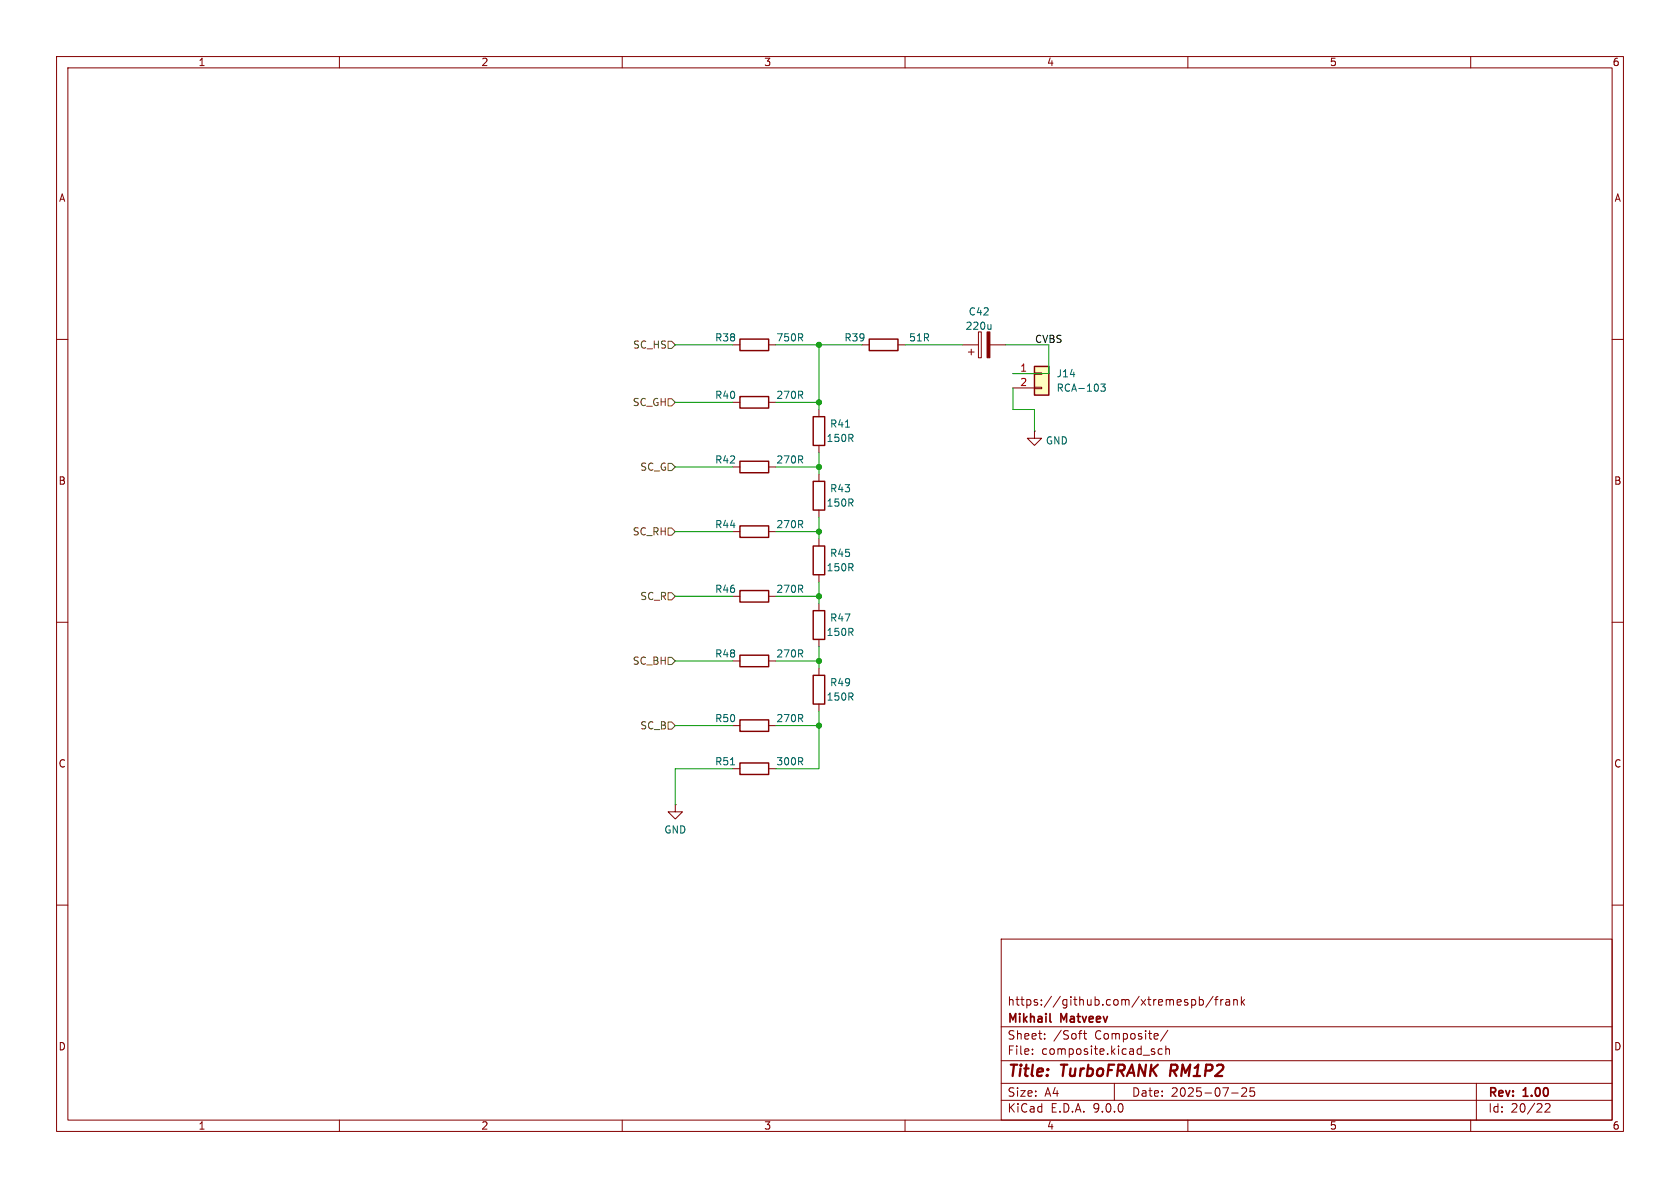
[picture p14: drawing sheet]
<svg xmlns="http://www.w3.org/2000/svg" width="297mm" height="210mm" viewBox="0 0 297 210" stroke-linecap="round" stroke-linejoin="round" font-family="sans-serif">
<defs><g id="words">
<g font-size="2.8" fill="#840000">
<text x="178" y="190.9">Title:</text>
<text x="187.7" y="190.9">TurboFRANK</text>
<text x="207.7" y="190.9">RM1P2</text>
</g>
<g font-size="2.1" fill="#840000">
<text x="178" y="178">https://github.com/xtremespb/frank</text>
<text x="178" y="184">Sheet:</text>
<text x="178" y="181.2">Mikhail</text>
<text x="186.2" y="184">/Soft</text>
<text x="187.6" y="181.2">Matveev</text>
<text x="193.6" y="184">Composite/</text>
<text x="178" y="186.7">File:</text>
<text x="184.1" y="186.7">composite.kicad_sch</text>
<text x="178" y="196.9">KiCad</text>
<text x="178" y="194.1">Size:</text>
<text x="184.7" y="194.1">A4</text>
<text x="185.7" y="196.9">E.D.A.</text>
<text x="193.3" y="196.9">9.0.0</text>
<text x="200" y="194.1">Date:</text>
<text x="207" y="194.1">2025-07-25</text>
<text x="263" y="194.3">Rev:</text>
<text x="263" y="196.9">Id:</text>
<text x="267.1" y="196.9">20/22</text>
<text x="269.4" y="194.3">1.00</text>
</g>
<g font-size="1.8" fill="#840000">
<text x="35" y="11.9">1</text>
<text x="85" y="11.9">2</text>
<text x="135" y="11.9">3</text>
<text x="185" y="11.9">4</text>
<text x="235" y="11.9">5</text>
<text x="285" y="11.9">6</text>
<text x="10.3" y="35.9">A</text>
<text x="285.3" y="35.9">A</text>
<text x="10.3" y="85.9">B</text>
<text x="285.3" y="85.9">B</text>
<text x="10.3" y="135.9">C</text>
<text x="285.3" y="135.9">C</text>
<text x="10.3" y="185.9">D</text>
<text x="285.3" y="185.9">D</text>
<text x="35" y="199.9">1</text>
<text x="85" y="199.9">2</text>
<text x="135" y="199.9">3</text>
<text x="185" y="199.9">4</text>
<text x="235" y="199.9">5</text>
<text x="285" y="199.9">6</text>
</g>
<g font-size="1.8" fill="#006464">
<text x="170.6" y="58.5">220u</text>
<text x="171.2" y="56">C42</text>
<text x="126.3" y="60.6">R38</text>
<text x="137.1" y="60.6">750R</text>
<text x="149.2" y="60.6">R39</text>
<text x="160.6" y="60.6">51R</text>
<text x="126.3" y="70.7">R40</text>
<text x="137.1" y="70.7">270R</text>
<text x="186.7" y="69.4">RCA-103</text>
<text x="186.7" y="66.9">J14</text>
<text x="146.6" y="75.8">R41</text>
<text x="126.3" y="82.1">R42</text>
<text x="137.1" y="82.1">270R</text>
<text x="146" y="78.3">150R</text>
<text x="184.8" y="78.8">GND</text>
<text x="146" y="89.8">150R</text>
<text x="146.6" y="87.2">R43</text>
<text x="126.3" y="93.6">R44</text>
<text x="137.1" y="93.6">270R</text>
<text x="146" y="101.2">150R</text>
<text x="146.6" y="98.7">R45</text>
<text x="126.3" y="105">R46</text>
<text x="137.1" y="105">270R</text>
<text x="146" y="112.6">150R</text>
<text x="146.6" y="110.1">R47</text>
<text x="126.3" y="116.4">R48</text>
<text x="137.1" y="116.4">270R</text>
<text x="146" y="124.1">150R</text>
<text x="146.6" y="121.5">R49</text>
<text x="126.3" y="127.9">R50</text>
<text x="137.1" y="127.9">270R</text>
<text x="126.3" y="135.5">R51</text>
<text x="137.1" y="135.5">300R</text>
<text x="117.3" y="147.5">GND</text>
</g>
<g font-size="1.8" fill="#725600">
<text x="111.8" y="61.8">SC_HS</text>
<text x="111.8" y="72">SC_GH</text>
<text x="113.1" y="83.4">SC_G</text>
<text x="111.8" y="94.8">SC_RH</text>
<text x="113.1" y="106.3">SC_R</text>
<text x="111.8" y="117.7">SC_BH</text>
<text x="113.1" y="129.1">SC_B</text>
</g>
<g font-size="1.8" fill="#a90000">
<text x="180.3" y="65.8">1</text>
<text x="180.3" y="68.3">2</text>
</g>
<text font-size="1.8" fill="#0f0f0f" x="182.9" y="60.7">CVBS</text>
</g></defs>
<g fill="none" stroke="#840000" stroke-width=".18">
<path d="M10 10h277v190h-277zM12 12h273v186h-273zM60 10v2M110 10v2M160 10v2M210 10v2M260 10v2M10 60h2M285 60h2M144.8 95.3v1.2M10 110h2M129.5 105.4h1.3"/>
<path d="M129.5 116.8h1.3M135.9 105.4h1.3M135.9 116.8h1.3M144.8 101.6v1.3M285 110h2M129.5 135.9h1.3M135.9 135.9h1.3M10 160h2M177 166h108v32h-108zM210.7 176.8l.4-.1 .3 .3v.4l-.2 .2h-.5M212 176.8l.5-.1 .2 .3v.4l-.1 .2h-.6M212 176.2v1.5"/>
<path d="M214.5 176.1l-1.3 2M214.7 176.7h.6M215.3 176.2l-.3 .2v1.3M215.8 176.7v1M216.2 176.7l-.2 .1-.2 .2M216.7 176.8h.6l.1 .9M217.4 177.1h-.5a.29 .29 0 0 0-.2 .3 .29 .29 0 0 0 .2 .3l.5-.1M218.1 176.8l.2-.1 .4 .1v.9M218.1 176.7v1M219.5 176.2v1.5M219.6 177.1l.4 .6M220 176.7l-.5 .6"/>
<path d="M285 160h2M60 198v2M110 198v2M160 198v2M177 194.5h108M177 191.5h108M177 187.5h108M177 181.5h108M182.5 186.3v.1M182.5 185.5v.1M184.7 183.6v.1M184.7 182.8v.1"/>
<path d="M190.7 182.7h.5M191.1 182.2h.1M191.5 182.7h.6M191.7 182.2v1.3l.4 .2M197 191.5v3M204 185.9l.2 .2-.2 .3M204 185.4l.1 .1M205.5 185.5l-.5-.1-.3 .3v.4l.2 .2h.6M206.1 185.5l.2-.1 .4 .1v.9M206.1 184.9v1.5M206.5 182.1l-1.3 2M210 198v2"/>
<path d="M217.7 193.2h1.2M219.5 192.4l.6-.1 .2 .1 .1 .3-.9 1.1h.9M221.7 192.3h-.7v.7l.2-.1h.5l.1 .3-.1 .5-.2 .1-.5-.1M260 198v2M261 191.5v6.5M273.2 195.2l.5-.1 .3 .1v.3l-.9 1.1h.9"/>
</g>
<path d="M207.1 188.2l-.3 2" fill="none" stroke="#840000" stroke-width=".4"/>
<path d="M185.6 180.5l.2 .2" fill="none" stroke="#840000" stroke-width=".3"/>
<path d="M143.8 96.5h2v5.1h-2zM130.8 104.4h5.1v2h-5.1zM130.8 115.8h5.1v2.1h-5.1zM130.8 134.9h5.1v2h-5.1z" fill="none" stroke="#840000" stroke-width=".25"/>
<path d="M129.1 135.2h.8" fill="none" stroke="#006464" stroke-width=".18"/>
<path d="M182.9 64.8h2.5v5.1h-2.5z" fill="#ffffc2"/>
<path d="M130.8 59.9h5.1v2.1h-5.1zM153.7 59.9h5v2.1h-5zM130.8 70.1h5.1v2h-5.1zM143.8 73.7h2v5h-2zM182.9 64.8h2.5v5.1h-2.5zM130.8 81.5h5.1v2.1h-5.1zM130.8 93h5.1v2h-5.1zM143.8 85.1h2v5.1h-2zM143.8 119.4h2v5.1h-2zM143.8 108h2v5h-2zM130.8 127.3h5.1v2h-5.1z" fill="none" stroke="#840000" stroke-width=".25"/>
<g fill="none" stroke="#840000" stroke-width=".18">
<path d="M173 58.7h.5v4.5h-.5zM129.5 61h1.3M129.5 71.1h1.3M135.9 61h1.3M135.9 71.1h1.3M144.8 72.4v1.3M144.8 78.7v1.3M152.4 61h1.3M158.7 61h1.3M170.2 61h2.8M171.2 62.2h1M171.7 61.7v1"/>
<path d="M175 61h2.8M179.1 66h3.8M179.1 68.6h3.8M182.9 65.9h1.2v.3h-1.2zM182.9 68.5h1.2v.2h-1.2zM182.9 76.2v1.3h1.2l-1.2 1.2-1.3-1.2h1.3M182.9 76.2h.1M129.5 82.6h1.3M129.5 94h1.3M135.9 82.6h1.3M135.9 94h1.3M144.8 83.8v1.3"/>
<path d="M144.8 90.2v1.2M144.8 106.7v1.3M144.8 113v1.3M144.8 118.1v1.3M129.5 128.3h1.3M135.9 128.3h1.3M144.8 124.5v1.2M119.4 142.2v1.3h1.2l-1.2 1.3-1.3-1.3h1.3M119.4 142.2h.1"/>
</g>
<path d="M175.2 57.4v.8M175.2 58.1l-.2 .1M149.5 75.5h.7M194.6 67.9h.8l-.4 .5 .3 .1v.5l-.2 .2-.5-.2" fill="none" stroke="#006464" stroke-width=".18"/>
<path d="M174.5 58.7h.5v4.5h-.5z" fill="#840000" stroke="#840000" stroke-width=".18"/>
<path d="M118.1 60.3h.6l.7 .7-.7 .6h-.6zM118.1 70.5h.6l.7 .6-.7 .7h-.6zM118.1 93.3h.6l.7 .7-.7 .6h-.6zM118.1 81.9h.6l.7 .7-.7 .6h-.6zM118.1 116.2h.6l.7 .6-.7 .7h-.6zM118.1 104.8h.6l.7 .6-.7 .6h-.6zM118.1 127.6h.6l.7 .7-.7 .6h-.6z" fill="none" stroke="#725600" stroke-width=".18"/>
<g fill="none" stroke="#009600" stroke-width=".18">
<path d="M119.4 71.1h10.1M119.4 61h10.1M137.2 71.1h7.6M137.2 61h15.2M144.8 61v11.4M160 61h10.2M177.8 61h7.6v5h-6.3M179.1 68.6v3.8h3.8v3.8M119.4 94h10.1M119.4 82.6h10.1M137.2 94h7.6M137.2 82.6h7.6"/>
<path d="M144.8 80v3.8M144.8 91.4v3.9M119.4 105.4h10.1M119.4 116.8h10.1M137.2 105.4h7.6M137.2 116.8h7.6M144.8 102.9v3.8M144.8 114.3v3.8M119.4 128.3h10.1M129.5 135.9h-10.1v6.3M137.2 128.3h7.6M144.8 125.7v10.2h-7.6"/>
</g>
<g fill="#009600" stroke="#009600" stroke-width=".18">
<circle cx="144.8" cy="128.3" r=".46"/>
<circle cx="144.8" cy="116.8" r=".46"/>
<circle cx="144.8" cy="105.4" r=".46"/>
<circle cx="144.8" cy="61" r=".46"/>
<circle cx="144.8" cy="71.1" r=".46"/>
<circle cx="144.8" cy="82.6" r=".46"/>
<circle cx="144.8" cy="94" r=".46"/>
</g>
<use href="#words"/>
</svg>
